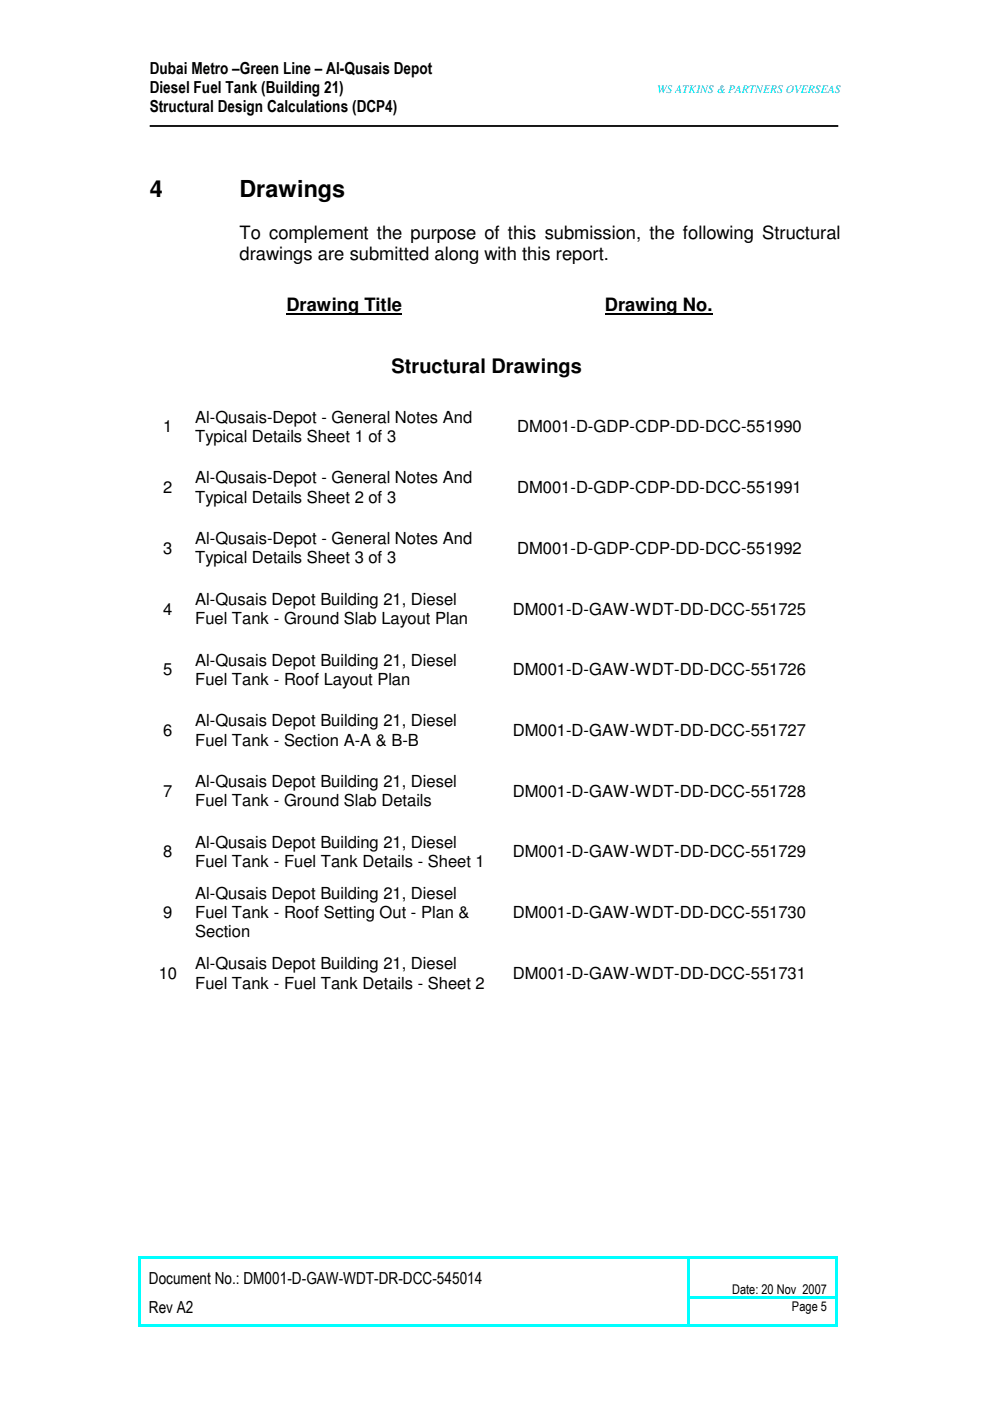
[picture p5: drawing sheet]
<svg xmlns="http://www.w3.org/2000/svg" width="210mm" height="297mm" viewBox="0 0 210 297" stroke-linecap="round" stroke-linejoin="round" font-family="sans-serif">
<defs><g id="words">
<g font-size="5">
<text x="31.7" y="41.8">4</text>
<text x="50.8" y="41.8">Drawings</text>
</g>
<text font-size="4.2" x="83.1" y="79">Structural Drawings</text>
<g font-size="3.9">
<text x="50.8" y="50.7">To complement the purpose of this submission, the following Structural</text>
<text x="50.8" y="55.2">drawings are submitted along with this report.</text>
<text x="60.7" y="66">Drawing Title</text>
<text x="128.3" y="66">Drawing No.</text>
</g>
<g font-size="3.5">
<text x="31.7" y="15.7">Dubai Metro –Green Line – Al-Qusais Depot</text>
<text x="31.7" y="19.8">Diesel Fuel Tank (Building 21)</text>
<text x="31.7" y="23.8">Structural Design Calculations (DCP4)</text>
<text x="41.4" y="89.6">Al-Qusais-Depot - General Notes And</text>
<text x="34.6" y="91.7">1</text>
<text x="41.4" y="93.7">Typical Details Sheet 1 of 3</text>
<text x="109.7" y="91.7">DM001-D-GDP-CDP-DD-DCC-551990</text>
<text x="34.6" y="104.5">2</text>
<text x="41.4" y="102.5">Al-Qusais-Depot - General Notes And</text>
<text x="41.4" y="106.6">Typical Details Sheet 2 of 3</text>
<text x="109.7" y="104.5">DM001-D-GDP-CDP-DD-DCC-551991</text>
<text x="34.6" y="117.4">3</text>
<text x="41.4" y="115.4">Al-Qusais-Depot - General Notes And</text>
<text x="41.4" y="119.4">Typical Details Sheet 3 of 3</text>
<text x="109.7" y="117.4">DM001-D-GDP-CDP-DD-DCC-551992</text>
<text x="34.6" y="130.3">4</text>
<text x="41.4" y="128.3">Al-Qusais Depot Building 21, Diesel</text>
<text x="108.8" y="130.3">DM001-D-GAW-WDT-DD-DCC-551725</text>
<text x="41.4" y="132.3">Fuel Tank - Ground Slab Layout Plan</text>
<text x="34.6" y="143.2">5</text>
<text x="41.4" y="141.1">Al-Qusais Depot Building 21, Diesel</text>
<text x="108.8" y="143.2">DM001-D-GAW-WDT-DD-DCC-551726</text>
<text x="41.4" y="145.2">Fuel Tank - Roof Layout Plan</text>
<text x="41.4" y="154">Al-Qusais Depot Building 21, Diesel</text>
<text x="34.6" y="156">6</text>
<text x="41.4" y="158.1">Fuel Tank - Section A-A &amp; B-B</text>
<text x="108.8" y="156">DM001-D-GAW-WDT-DD-DCC-551727</text>
<text x="41.4" y="166.9">Al-Qusais Depot Building 21, Diesel</text>
<text x="34.6" y="168.9">7</text>
<text x="41.4" y="170.9">Fuel Tank - Ground Slab Details</text>
<text x="108.8" y="168.9">DM001-D-GAW-WDT-DD-DCC-551728</text>
<text x="41.4" y="179.7">Al-Qusais Depot Building 21, Diesel</text>
<text x="34.6" y="181.8">8</text>
<text x="41.4" y="183.8">Fuel Tank - Fuel Tank Details - Sheet 1</text>
<text x="108.8" y="181.8">DM001-D-GAW-WDT-DD-DCC-551729</text>
<text x="41.4" y="190.6">Al-Qusais Depot Building 21, Diesel</text>
<text x="34.6" y="194.7">9</text>
<text x="41.4" y="194.6">Fuel Tank - Roof Setting Out - Plan &amp;</text>
<text x="108.8" y="194.7">DM001-D-GAW-WDT-DD-DCC-551730</text>
<text x="41.4" y="198.7">Section</text>
<text x="33.7" y="207.6">10</text>
<text x="41.4" y="205.5">Al-Qusais Depot Building 21, Diesel</text>
<text x="41.4" y="209.6">Fuel Tank - Fuel Tank Details - Sheet 2</text>
<text x="108.8" y="207.6">DM001-D-GAW-WDT-DD-DCC-551731</text>
<text x="31.6" y="272.2">Document No.: DM001-D-GAW-WDT-DR-DCC-545014</text>
<text x="31.6" y="278.3">Rev A2</text>
</g>
<g font-size="2.8">
<text x="155.3" y="274.3">Date: 20 Nov 2007</text>
<text x="168" y="278">Page 5</text>
</g>
<text font-size="2.5" fill="#0cf" x="139.4" y="19.8">WS ATKINS &amp; PARTNERS OVERSEAS</text>
</g></defs>
<g fill="#0ff">
<path d="M29.4 266.3h.5v.5h-.5z"/>
<path d="M29.9 266.3h115.9v.5h-115.9z"/>
<path d="M145.8 266.8h.5z"/>
<path d="M145.8 266.3h.5v.5h-.5z"/>
<path d="M146.3 266.3h30.8v.5h-30.8z"/>
<path d="M177.1 266.3h.5v.5h-.5z"/>
<path d="M29.4 266.8h.5v8.1h-.5z"/>
<path d="M145.8 266.8h.5v8.1h-.5z"/>
<path d="M177.1 266.8h.5v8.1h-.5z"/>
<path d="M29.4 274.9h.5v.6h-.5z"/>
<path d="M145.8 274.9h.5v.6h-.5z"/>
<path d="M146.3 274.9h30.8v.5h-30.8z"/>
<path d="M177.1 274.9h.5v.6h-.5z"/>
<path d="M29.4 275.5h.5v5.3h-.5z"/>
<path d="M29.4 280.8h.5v.5h-.5z"/>
<path d="M29.9 280.8h115.9v.5h-115.9z"/>
<path d="M145.8 275.5h.5v5.3h-.5z"/>
<path d="M145.8 280.8h.5v.5h-.5z"/>
<path d="M146.3 280.8h30.8v.5h-30.8z"/>
<path d="M177.1 275.5h.5v5.3h-.5z"/>
<path d="M177.1 280.8h.5v.5h-.5z"/>
</g>
<path d="M149.2 11.5h19.1v4.4h-19.1z" fill-rule="evenodd" fill="#fff"/>
<path d="M31.7 26.7h146.1" fill="none" stroke="#000" stroke-width=".38"/>
<path d="M60.7 66.6h24.6M128.3 66.6h22.8" fill="none" stroke="#000" stroke-width=".42"/>
<use href="#words"/>
</svg>
